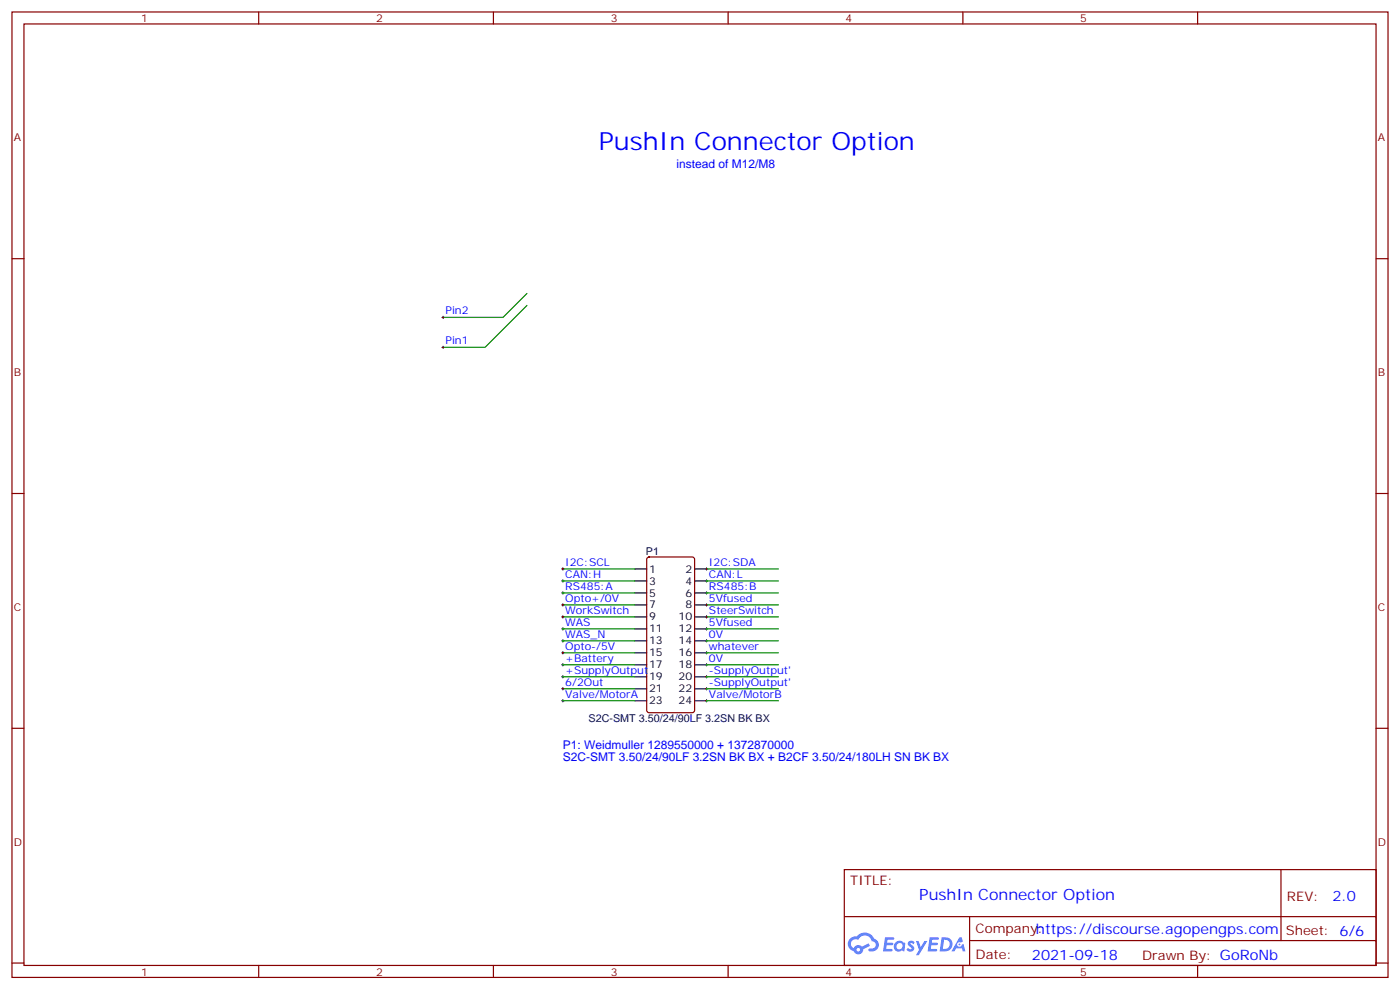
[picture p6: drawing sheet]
<svg xmlns="http://www.w3.org/2000/svg" width="412mm" height="292mm" viewBox="0 0 412 292" stroke-linecap="round" stroke-linejoin="round" font-family="sans-serif">
<defs><g id="words">
<text font-size="7.4" fill="#00f" x="176.4" y="44.1">PushIn Connector Option</text>
<text font-size="4.6" fill="#00f" x="270.8" y="265.1">PushIn Connector Option</text>
<g font-size="4.2" fill="#00f">
<text x="392.5" y="265.4">2.0</text>
<text x="305.2" y="275.2">https://discourse.agopengps.com</text>
<text x="304" y="282.7">2021-09-18</text>
</g>
<g font-size="3.9" fill="#800">
<text x="250.5" y="260.7">TITLE:</text>
<text x="379.1" y="265.4">REV:</text>
<text x="287.4" y="274.9">Company:</text>
<text x="378.7" y="275.5">Sheet: 6/6</text>
<text x="287.4" y="282.6">Date:</text>
<text x="336.4" y="282.7">Drawn By: GoRoNb</text>
</g>
<g font-size="3.5" fill="#00f">
<text x="199.3" y="49.4">instead of M12/M8</text>
<text x="165.8" y="220.5">P1: Weidmuller 1289550000 + 1372870000</text>
<text x="165.8" y="224">S2C-SMT 3.50/24/90LF 3.2SN BK BX + B2CF 3.50/24/180LH SN BK BX</text>
</g>
<g font-size="3.2" fill="#800">
<text x="41.6" y="6.5">1</text>
<text x="110.8" y="6.5">2</text>
<text x="179.9" y="6.5">3</text>
<text x="249.1" y="6.5">4</text>
<text x="318.2" y="6.5">5</text>
<text x="4.1" y="41.6">A</text>
<text x="405.9" y="41.6">A</text>
<text x="4.1" y="110.8">B</text>
<text x="405.9" y="110.8">B</text>
<text x="4.1" y="179.9">C</text>
<text x="405.9" y="179.9">C</text>
<text x="4.1" y="249.1">D</text>
<text x="405.9" y="249.1">D</text>
<text x="41.6" y="287.3">1</text>
<text x="110.8" y="287.3">2</text>
<text x="179.9" y="287.3">3</text>
<text x="249.1" y="287.3">4</text>
<text x="318.2" y="287.3">5</text>
</g>
<g font-size="3.2" fill="#00f">
<text x="131.2" y="92.6">Pin2</text>
<text x="131.2" y="101.4">Pin1</text>
<text x="166.5" y="166.7">I2C:SCL</text>
<text x="208.8" y="166.7">I2C:SDA</text>
<text x="166.5" y="170.2">CAN:H</text>
<text x="166.5" y="173.7">RS485:A</text>
<text x="208.8" y="173.7">RS485:B</text>
<text x="208.8" y="170.2">CAN:L</text>
<text x="166.5" y="177.3">Opto+/0V</text>
<text x="208.8" y="177.3">5Vfused</text>
<text x="166.5" y="184.3">WAS</text>
<text x="166.5" y="180.8">WorkSwitch</text>
<text x="208.8" y="184.3">5Vfused</text>
<text x="208.8" y="180.8">SteerSwitch</text>
<text x="166.5" y="187.9">WAS_N</text>
<text x="166.5" y="191.4">Opto-/5V</text>
<text x="208.8" y="191.4">whatever</text>
<text x="208.8" y="187.9">0V</text>
<text x="166.5" y="194.9">+Battery</text>
<text x="208.8" y="194.9">0V</text>
<text x="166.5" y="198.4">+SupplyOutput</text>
<text x="166.5" y="202">6/2Out</text>
<text x="208.8" y="202">-SupplyOutput'</text>
<text x="208.8" y="198.4">-SupplyOutput'</text>
<text x="166.5" y="205.5">Valve/MotorA</text>
<text x="208.8" y="205.5">Valve/MotorB</text>
</g>
<g font-size="3.2" fill="#000080">
<text x="190.3" y="163.5">P1</text>
<text x="173.4" y="212.8">S2C-SMT 3.50/24/90LF 3.2SN BK BX</text>
</g>
<g font-size="3.2">
<text x="191.2" y="168.6">1</text>
<text x="191.2" y="172.2">3</text>
<text x="201.9" y="168.6">2</text>
<text x="201.9" y="172.2">4</text>
<text x="191.2" y="175.7">5</text>
<text x="191.2" y="179.2">7</text>
<text x="201.9" y="175.7">6</text>
<text x="201.9" y="179.2">8</text>
<text x="191.2" y="182.7">9</text>
<text x="199.9" y="182.7">10</text>
<text x="191.2" y="186.3">11</text>
<text x="191.2" y="189.8">13</text>
<text x="199.9" y="186.3">12</text>
<text x="199.9" y="189.8">14</text>
<text x="191.2" y="193.3">15</text>
<text x="191.2" y="196.8">17</text>
<text x="199.9" y="193.3">16</text>
<text x="199.9" y="196.8">18</text>
<text x="191.2" y="200.4">19</text>
<text x="191.2" y="203.9">21</text>
<text x="199.9" y="200.4">20</text>
<text x="199.9" y="203.9">22</text>
<text x="191.2" y="207.4">23</text>
<text x="199.9" y="207.4">24</text>
</g>
</g></defs>
<g fill="none" stroke="#870000" stroke-width=".35">
<path d="M3.5 3.5h405.4v284.4h-405.4zM7.1 7.1h398.2v277.2h-398.2zM76.2 3.5v3.6M145.3 3.5v3.6M214.5 3.5v3.6M283.6 3.5v3.6M352.8 3.5v3.6M3.5 76.2h3.6M405.3 76.2h3.6M3.5 145.3h3.6M405.3 145.3h3.6M3.5 214.5h3.6"/>
<path d="M405.3 214.5h3.6M248.7 256.1h156.6v28.2h-156.6zM377.3 256.1v20.9M248.7 270h156.5M285.6 277h119.6M285.6 270v14.1M3.5 283.6h3.6M76.2 284.3v3.6M145.3 284.3v3.6M214.5 284.3v3.6M283.6 284.3v3.6M352.8 284.3v3.6"/>
<path d="M405.3 283.6h3.6"/>
</g>
<g fill="#5487ff">
<path d="M267.7 277.3a1.22 1.22 0 0 1 1.7 .3l-.4 .5a.47 .47 0 0 0-.3-.4 .47 .47 0 0 0-.5 .2l.1 .3a1.14 1.14 0 0 1 .8 1.7 1.14 1.14 0 0 1-1.9 0l-.2-.2 .5-.5 .7 .4a.29 .29 0 0 0 .3-.3 .29 .29 0 0 0-.2-.3 1.04 1.04 0 0 1-.6-1.7z"/>
<path d="M260.7 276h2.4l.3 .2-.2 .5-1.8 .1-.1 .8h1.5l.3 .4-.3 .4h-1.6l-.2 1.1h1.7l.2 .3-.2 .3-2.6 .1z"/>
<path d="M273.8 276h2.4l.3 .2-.1 .5-1.8 .1-.2 .8h1.6l.3 .4-.4 .4h-1.6l-.1 1.1h1.7l.2 .3-.2 .3-2.6 .1z"/>
<path d="M282.6 276.1h.7l.3 1.2-.6 .3a.69 .69 0 0 0-1 .3 .69 .69 0 0 0 .4 1 .69 .69 0 0 0 .9-.7l.5-.2 .6 2.2h-.8l-.2-.9h-1.8l-.5 .9h-.8z"/>
<path d="M269.8 277.1h.8l.6 1.8 1.1-1.8h.9l-2.6 4.2h-.8l.9-1.5z"/>
<path d="M277.4 276.1l-.6 4.1h1.3a2.11 2.11 0 0 0 2.5-2.1 2.11 2.11 0 0 0-2.5-2zM278.1 276.8a1.39 1.39 0 0 1 1.7 1.4 1.39 1.39 0 0 1-1.8 1.3h-.3z"/>
<path d="M263.7 277.7a1.54 1.54 0 0 0-.1 2.1 1.54 1.54 0 0 0 2.2 .2l.6 .2 .3-2.3-.2-.2-.4-.1a1.49 1.49 0 0 0-2.4 .1zM264 278.7a.94 .94 0 0 1 1.8 0 .94 .94 0 0 1-1.8 0z"/>
<path d="M250.4 276.4a2.18 2.18 0 0 0 1.1 3.7 1.44 1.44 0 0 0 1.6 1 1.44 1.44 0 0 0 1.2-1.5l2-1-.5-.8-1.9 1a1.47 1.47 0 0 0-2.4 .4 1.39 1.39 0 0 1-.7-1.9 1.39 1.39 0 0 1 2-.5 2.12 2.12 0 0 1 2.2-1.3 2.12 2.12 0 0 1 1.9 1.7 1.14 1.14 0 0 1 1.1 1.4 1.14 1.14 0 0 1-1.7 .8 .43 .43 0 0 0-.5 .3 .43 .43 0 0 0 .4 .5 1.98 1.98 0 0 0 2.5-1.2 1.98 1.98 0 0 0-1.2-2.5 3.1 3.1 0 0 0-5.3-.7l-.9 .1zM252.3 279.7a.55 .55 0 0 1 1.1 0 .55 .55 0 0 1-1.1 0z"/>
<circle cx="282.6" cy="278.1" r=".26"/>
</g>
<g fill="none" stroke="#000" stroke-width=".29">
<path d="M130.2 93.5h.7M130.5 93.1v.7M130.2 102.3h.7M130.5 102v.7M165.5 174.6h.7M165.5 171.1h.7M165.5 178.2h.7M165.5 167.6h.7M165.8 167.2v.7M165.8 170.7v.7M165.8 174.3v.7M165.8 177.8v.7"/>
<path d="M207.8 174.6h.7M207.8 171.1h.7M207.8 178.2h.7M207.8 167.6h.7M208.1 167.2v.7M208.1 170.7v.7M208.1 174.3v.7M208.1 177.8v.7M165.5 185.2h.7M165.5 192.3h.7M165.5 188.7h.7M165.5 195.8h.7"/>
<path d="M165.5 199.3h.7M165.5 181.7h.7M165.8 181.3v.7M165.8 184.9v.7M165.8 188.4v.7M165.8 191.9v.7M165.8 195.4v.7M165.8 199v.7M207.8 185.2h.7M207.8 192.3h.7M207.8 188.7h.7M207.8 195.8h.7"/>
<path d="M207.8 199.3h.7M207.8 181.7h.7M208.1 181.3v.7M208.1 184.9v.7M208.1 188.4v.7M208.1 191.9v.7M208.1 195.4v.7M208.1 199v.7M165.5 202.8h.7M165.5 206.4h.7M165.8 202.5v.7M165.8 206v.7"/>
<path d="M207.8 202.8h.7M207.8 206.4h.7M208.1 202.5v.7M208.1 206v.7"/>
</g>
<g fill="none" stroke="#000" stroke-width=".35">
<path d="M187 167.6h3.5M187 171.1h3.5M187 174.6h3.5M187 178.2h3.5M204.6 167.6h3.5M204.6 171.1h3.5M204.6 174.6h3.5M204.6 178.2h3.5M187 181.7h3.5M187 185.2h3.5M187 188.7h3.5M187 192.3h3.5"/>
<path d="M187 195.8h3.5M187 199.3h3.5M204.6 181.7h3.5M204.6 185.2h3.5M204.6 188.7h3.5M204.6 192.3h3.5M204.6 195.8h3.5M204.6 199.3h3.5M187 202.8h3.5M187 206.4h3.5M204.6 202.8h3.5M204.6 206.4h3.5"/>
</g>
<path d="M190.7 164.2l.5-.2h12.7l.7 .5v44.7l-.5 .6-12.9 .1-.6-.5-.1-44.7z" fill="none" stroke="#870000" stroke-width=".35"/>
<g fill="none" stroke="#008700" stroke-width=".35">
<path d="M155.2 90l-12.3 12.3h-12.4M155.2 86.4l-7 7.1h-17.7M165.8 167.6h21.2M165.8 171.1h21.2M165.8 174.6h21.2M165.8 178.2h21.2M208.1 167.6h21.2M208.1 171.1h21.2M208.1 174.6h21.2M208.1 178.2h21.2M165.8 192.3h21.2M165.8 188.7h21.2"/>
<path d="M165.8 185.2h21.2M165.8 195.8h21.2M165.8 181.7h21.2M165.8 199.3h21.2M208.1 192.3h21.2M208.1 188.7h21.2M208.1 185.2h21.2M208.1 195.8h21.2M208.1 181.7h21.2M208.1 199.3h21.2M165.8 206.4h21.2M165.8 202.8h21.2"/>
<path d="M208.1 206.4h21.2M208.1 202.8h21.2"/>
</g>
<use href="#words"/>
</svg>
